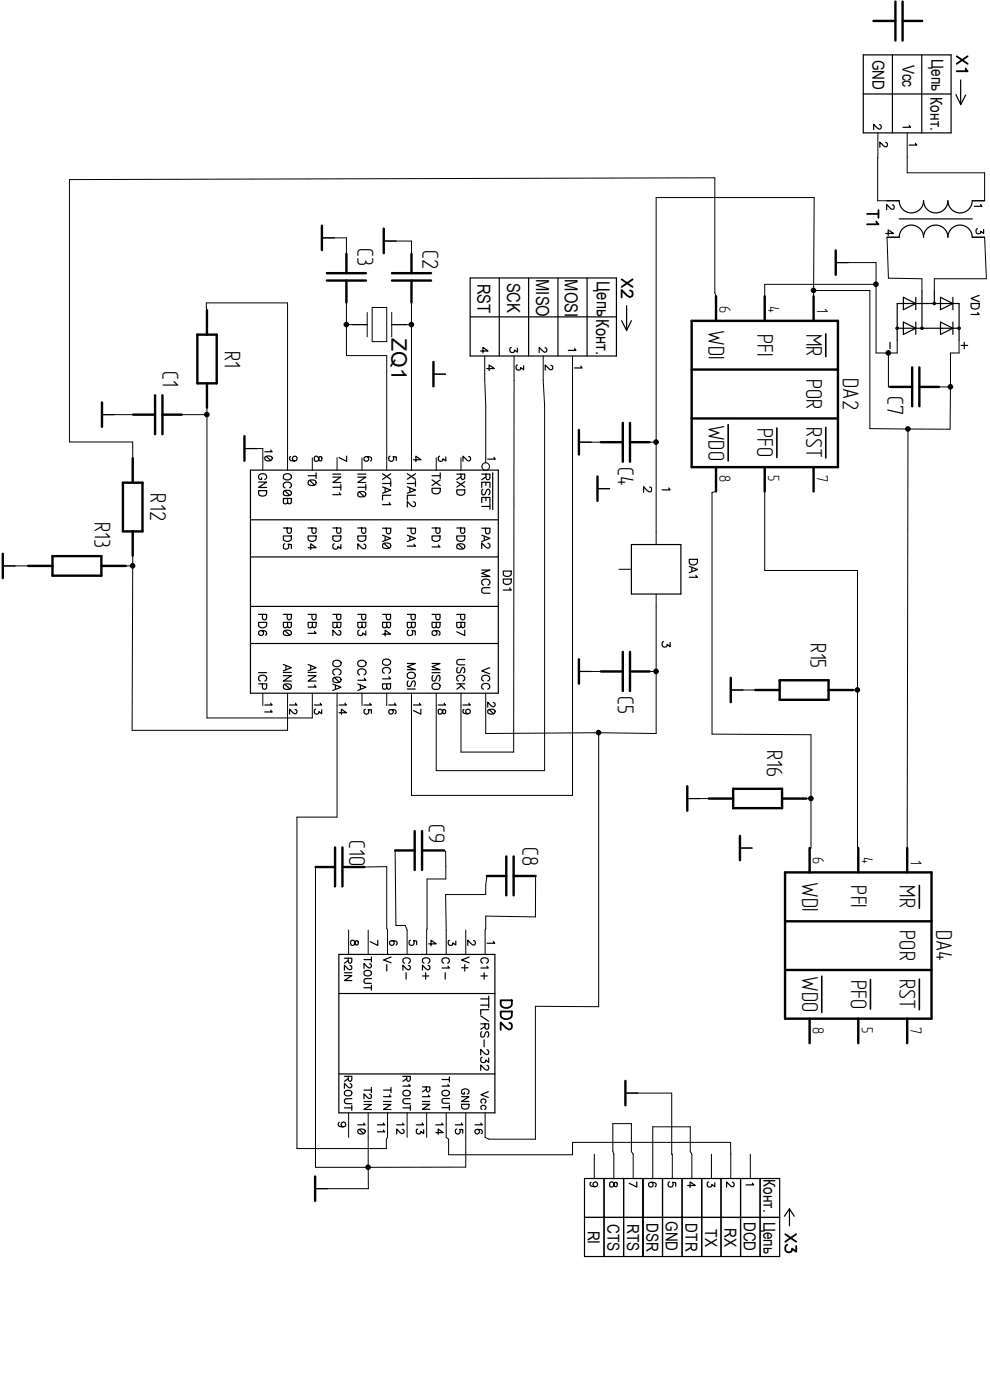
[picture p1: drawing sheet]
<svg xmlns="http://www.w3.org/2000/svg" width="210mm" height="297mm" viewBox="0 0 210 297" stroke-linecap="round" stroke-linejoin="round" font-family="sans-serif">
<defs><g id="words">
<g font-size="4.9">
<text x="75.9" y="52.5" transform="rotate(90 75.9 52.5)">C3</text>
<text x="89.7" y="53" transform="rotate(90 89.7 53)">C2</text>
<text x="150.3" y="70.1" transform="rotate(90 150.3 70.1)">WDI</text>
<text x="160.7" y="70.8" transform="rotate(90 160.7 70.8)">PFI</text>
<text x="171" y="70.8" transform="rotate(90 171 70.8)">MR</text>
<text x="47.6" y="74.4" transform="rotate(90 47.6 74.4)">R1</text>
<text x="34.5" y="78.8" transform="rotate(90 34.5 78.8)">C1</text>
<text x="171" y="80.3" transform="rotate(90 171 80.3)">POR</text>
<text x="178.8" y="80.2" transform="rotate(90 178.8 80.2)">DA2</text>
<text x="188.3" y="84" transform="rotate(90 188.3 84)">C7</text>
<text x="150.3" y="90.1" transform="rotate(90 150.3 90.1)">WDO</text>
<text x="160.7" y="90.8" transform="rotate(90 160.7 90.8)">PFO</text>
<text x="171" y="90.7" transform="rotate(90 171 90.7)">RST</text>
<text x="131.1" y="99" transform="rotate(90 131.1 99)">C4</text>
<text x="31.8" y="104.7" transform="rotate(90 31.8 104.7)">R12</text>
<text x="20" y="110.7" transform="rotate(90 20 110.7)">R13</text>
<text x="131.1" y="147.6" transform="rotate(90 131.1 147.6)">C5</text>
<text x="74.1" y="178.3" transform="rotate(90 74.1 178.3)">C10</text>
<text x="91" y="174.8" transform="rotate(90 91 174.8)">C9</text>
<text x="110.8" y="179.8" transform="rotate(90 110.8 179.8)">C8</text>
<text x="170.2" y="187.1" transform="rotate(90 170.2 187.1)">WDI</text>
<text x="180.5" y="187.8" transform="rotate(90 180.5 187.8)">PFI</text>
<text x="190.8" y="187.8" transform="rotate(90 190.8 187.8)">MR</text>
<text x="190.8" y="197.4" transform="rotate(90 190.8 197.4)">POR</text>
<text x="198.6" y="197.2" transform="rotate(90 198.6 197.2)">DA4</text>
<text x="170.2" y="207.1" transform="rotate(90 170.2 207.1)">WDO</text>
<text x="180.5" y="207.8" transform="rotate(90 180.5 207.8)">PFO</text>
<text x="190.8" y="207.7" transform="rotate(90 190.8 207.7)">RST</text>
</g>
<g font-size="4.8">
<text x="171.9" y="136.3" transform="rotate(90 171.9 136.3)">R15</text>
<text x="162.7" y="159.1" transform="rotate(90 162.7 159.1)">R16</text>
</g>
<text font-size="4.5" x="83.1" y="71.6" transform="rotate(90 83.1 71.6)">ZQ1</text>
<g font-size="3.8">
<text x="107.6" y="60" transform="rotate(90 107.6 60)">SCK</text>
<text x="113.7" y="59.2" transform="rotate(90 113.7 59.2)">MISO</text>
<text x="119.8" y="59.3" transform="rotate(90 119.8 59.3)">MOSI</text>
<text x="126.6" y="59.7" transform="rotate(90 126.6 59.7)">Цепь</text>
<text x="101.3" y="60.2" transform="rotate(90 101.3 60.2)">RST</text>
<text x="126.4" y="67.7" transform="rotate(90 126.4 67.7)">Конт.</text>
</g>
<g font-size="3.5">
<text x="185.1" y="12.7" transform="rotate(90 185.1 12.7)">GND</text>
<text x="191.5" y="13.7" transform="rotate(90 191.5 13.7)">Vcc</text>
<text x="197.6" y="12.6" transform="rotate(90 197.6 12.6)">Цепь</text>
<text x="197.4" y="20.7" transform="rotate(90 197.4 20.7)">Конт.</text>
<text x="162" y="250.2" transform="rotate(90 162 250.2)">Конт. Цепь</text>
<text x="124.7" y="261.1" transform="rotate(90 124.7 261.1)">RI</text>
<text x="128.9" y="259.7" transform="rotate(90 128.9 259.7)">CTS</text>
<text x="133" y="259.7" transform="rotate(90 133 259.7)">RTS</text>
<text x="137.1" y="259.4" transform="rotate(90 137.1 259.4)">DSR</text>
<text x="141.3" y="259" transform="rotate(90 141.3 259)">GND</text>
<text x="145.4" y="259.5" transform="rotate(90 145.4 259.5)">DTR</text>
<text x="149.6" y="260.8" transform="rotate(90 149.6 260.8)">TX</text>
<text x="153.7" y="260.5" transform="rotate(90 153.7 260.5)">RX</text>
<text x="157.8" y="259.2" transform="rotate(90 157.8 259.2)">DCD</text>
</g>
<g font-size="3.4">
<text x="152.6" y="64.8" transform="rotate(90 152.6 64.8)">6</text>
<text x="162.9" y="64.8" transform="rotate(90 162.9 64.8)">4</text>
<text x="173.3" y="65.3" transform="rotate(90 173.3 65.3)">1</text>
<text x="152.6" y="100.8" transform="rotate(90 152.6 100.8)">8</text>
<text x="162.9" y="100.8" transform="rotate(90 162.9 100.8)">5</text>
<text x="173.3" y="100.8" transform="rotate(90 173.3 100.8)">7</text>
<text x="172.5" y="181.9" transform="rotate(90 172.5 181.9)">6</text>
<text x="182.8" y="181.9" transform="rotate(90 182.8 181.9)">4</text>
<text x="193.2" y="182.4" transform="rotate(90 193.2 182.4)">1</text>
<text x="172.5" y="217.8" transform="rotate(90 172.5 217.8)">8</text>
<text x="182.8" y="217.8" transform="rotate(90 182.8 217.8)">5</text>
<text x="193.2" y="217.8" transform="rotate(90 193.2 217.8)">7</text>
</g>
</g></defs>
<g fill="none" stroke="#000" stroke-width=".21">
<path d="M185.3 4.4h4.6M191.5 4.4h4.1M186.2 28.2v14.4h4.6M192.4 28.2v8.5h16.5v5.9h-2.7M68.3 50.5h5.2v7.5M73.5 59.5v15.9h8.5v24.3M81.4 51.1h5.9v6.9M87.3 59.5v40.2M177.3 55.7h8.5v19.2h4.5v-2.6M190.8 50.3h-2.6l.3 8.7 7.1 .1v2.7M206.2 50.3h2.7l.4 8.8h-11.1v2.7M43.9 71l-.1-6.7h17.2v35.4"/>
<path d="M73.5 68.9h4.4M77.9 66.3v5.2M79 65.2h3v7.3h-3zM83.1 68.9h4.2M83.1 66.3v5.2M91.9 79.4h2.6M102.8 75.5l.2 10.4v12.3M109.1 75.5l-.1 84.1h-11.2v-12.5M115.2 75.5v5.2l.3 5.2v77.6h-23v-16.4M121.5 75.5v93.2h-34.2v-21.6M151.9 68.1v-5.2l-.3-.8v-24.4l-136.9 .4v55.7h13.5v8.6M172.6 61.6h11.9v29.3l8.1 .1"/>
<path d="M172.6 61.6l.1-19.7h-33.5v73.6M172.6 61.6v6.5M185.8 60.3h-23.6v7.8M188.5 74.9v7.2h5M203.5 72.3v2.6h-1.9v7.2M21.6 88h11.3M34.5 88h9.4M43.9 81.3v71h22.4v-5.2M51.9 95.2h3.9v4.5M66.3 97.1v2.6M71.5 97.1v2.6M76.8 97.1v2.6"/>
<path d="M92.5 97.1v2.6M97.8 97.1v2.6M122.8 93.8h9.3M133.6 93.8h5.6M151.9 99.1v5.2l-.9 .2v51.2l21 .2v24h-.3v5.2M162.2 99.1v21.9h19.7v58.9h.2v5.2M172.6 99.1v5.2M192.6 91l-.2 94.1M195 82.1h6.6M201.6 82.1l-.1 9-8.9-.1M28.2 112.7v7.4M126.7 103.7h2.6"/>
<path d="M.6 120.1h10.5M21.5 120.1h6.7M28.2 120.1l-.2 34.8h33v-7.8M131.3 120.8h2.6M139.2 126v29.6l-12.2-.2M55.8 147.1v2.6M71.5 147.1v26.3h-8.5v70.3h19v-2l.2-.4v-5.2M76.8 147.1v2.6M82 147.1v2.6M103 147.1v8.5l24-.2M122.8 142.5h9.3M127 155.4v58.2l-13.4-.1v28.2h-9.9l-.8-.4v-5.2"/>
<path d="M133.6 142.5h5.6M155 146.4h10.4M175.8 146.4h6.1M145.8 169.4h9.7M157 179.9h2.6M165.9 169.4h6.1M71.1 183.9h-4.2v63.7h11.2M72.6 183.9h9.4v13l.2 .4v5.2M74 197.3v5.2M78.1 197.3v5.2M88 180.4h-4.2l.2 15.9h2l.4 1v5.2M89.5 180.4h4.7l.3 .2 .1 5.9h-4l-.1 16"/>
<path d="M98.8 197.3v5.2M107.4 185.8h-4.1l-.3 2v2h-8.5l.2 12.7M109 185.8h4.6v8.7l-10.6-.1-.1 8.1M171.7 216.1v5.2M182.1 216.1v5.2M192.4 216.1v5.2M74 236.1v5.2M78.1 236.1v11.5M86.4 236.1v5.2M90.5 236.1v5.2M94.7 236.1v5.2l.5 .4v3.3h26.3v-2.6h33.5v7.6M98.8 236.1v11.5h-20.7"/>
<path d="M132.7 231.9h9.8l.1 18.1M78.1 247.6v4.6h-11.3M126.1 244.9v5.1M130.2 250v-5.1l-.2-.6v-5.9h3.9v5.9l.4 .6v5.1M138.5 250v-10.9h7.9v5.2l.4 .6v5.1M150.9 244.9v5.1M159.2 244.9v5.1"/>
<circle cx="103" cy="99" r=".8"/>
</g>
<g fill="none" stroke="#000" stroke-width=".51">
<path d="M185.3 4.4h4.6M189.9 .3v8.3M191.5 4.4h4.1M191.5 .3v8.3M68.3 47.9v5.1M69.3 59.5h8.3M69.3 58h8.3M73.5 53.8v4.2M73.5 59.5v4.7M81.4 48.5v5.2M83.1 59.5h8.3M83.1 58h8.3"/>
<path d="M87.3 53.8v4.2M87.3 59.5v4.7M177.3 53.1v5.2M41.9 71h4.1v10.3h-4.1zM43.9 65.8v5.2M91.9 76.8v5.2M146.7 68.1h31.1v31h-31.1zM146.7 78.4h31.1M151.9 62.9v5.2M162.2 62.9v5.2M172.6 62.9v5.2M193.5 77.9v8.3"/>
<path d="M195 77.9v8.3M21.6 85.4v5.2M28.2 97.2v5.2M28.2 88h4.7M32.9 83.9v8.2M34.5 88h4.1M34.5 83.9v8.2M43.9 81.3v5.2M51.9 92.5v5.2M122.8 91.2v5.2M127.5 93.8h4.6M132.1 89.7v8.3"/>
<path d="M133.6 89.7v8.3M133.6 93.8h4.2M146.7 88.8h31.1M151.9 99.1v5.2M162.2 99.1v5.2M172.6 99.1v5.2M188.8 82.1h4.7M195 82.1h4.2M.6 117.5v5.1M11.1 118h10.4v4.1h-10.4zM26.1 102.4h4.1v10.3h-4.1zM28.2 112.7v5.2"/>
<path d="M126.7 101.1v5.2M6 120.1h5.1M21.5 120.1h5.2M122.8 139.9v5.1M132.1 138.3v8.3M133.6 138.3v8.3M127.5 142.5h4.6M133.6 142.5h4.2M155 143.8v5.2M160.2 146.4h5.2M165.4 144.3h10.4v4.2h-10.4zM175.8 146.4h5.1"/>
<path d="M71.1 179.8v8.2M72.6 179.8v8.2M88 176.3v8.3M89.5 176.3v8.3M145.8 166.8v5.2M150.4 169.4h5.1M155.5 167.3h10.4v4.1h-10.4zM157 177.3v5.2M165.9 169.4h5.2M171.7 179.9v5.2M182.1 179.9v5.2M192.4 179.9v5.2"/>
<path d="M66.9 183.9h4.2M72.6 183.9h4.7M83.8 180.4h4.2M89.5 180.4h4.7M103.3 185.8h4.1M107.4 181.7v8.2M109 185.8h4.6M109 181.7v8.2M166.5 185.1h31.1v31h-31.1zM166.5 195.5h31.1M166.5 205.8h31.1M171.7 216.1v5.2"/>
<path d="M182.1 216.1v5.2M192.4 216.1v5.2M132.7 229.3v5.2M66.8 249.6v5.2"/>
</g>
<g fill="none" stroke="#000" stroke-width=".25">
<path d="M183.1 11.6h18.7v16.6h-18.7zM183.1 19.9h18.7M189.3 11.6v16.6M195.5 11.6v16.6M203.8 17v5.1l-1-2M186.6 26.5l.3 .3-.1 .5a.5 .5 0 0 1-.7-.2l-.8-.7v1.1M187.9 30.2l.4 .3-.2 .6a.5 .5 0 0 1-.7-.2l-.8-.8v1.1M192.9 26.6l.3 .4h-1.6M194.2 30.4l.3 .4h-1.6M204.9 20.2l-1.1 2M68.3 50.5h2.6M81.4 51.1h2.6"/>
<path d="M99.7 59h31.1v16.5h-31.1zM105.9 59v16.5M112.1 59v16.5M118.4 59v16.5M124.5 59v16.5M177.3 55.7h2.6M187.9 49.5h1.6l-1.1-.7v1.2M188.2 50.3h2.6a2.58 2.58 0 0 1 2.5-2.5 2.58 2.58 0 0 1 2.6 2.5 2.58 2.58 0 0 1 2.6-2.5 2.58 2.58 0 0 1 2.6 2.5 2.58 2.58 0 0 1 2.6-2.5 2.58 2.58 0 0 1 2.5 2.5h2.7M188.2 42.6h2.6a2.58 2.58 0 0 0 2.5 2.6 2.58 2.58 0 0 0 2.6-2.6 2.58 2.58 0 0 0 2.6 2.6 2.58 2.58 0 0 0 2.6-2.6 2.58 2.58 0 0 0 2.6 2.6 2.58 2.58 0 0 0 2.5-2.6h2.7M189.3 43.5l.4 .3-.1 .5a.5 .5 0 0 1-.8-.1l-.7-.8v1.1M190.8 46.4h15.4M207.3 48.5a.54 .54 0 0 0-.3 .6 .54 .54 0 0 0 .5 .5 .54 .54 0 0 0 .5-.5l.7 .4v-.8"/>
<path d="M208 43.4l.3 .4h-1.6M91.9 79.4h2.6M99.7 67.2h31.1M101.9 74.5h1.6l-1.1-.8v1.2M103.3 78.2h1.6l-1.1-.8v1.2M108.5 73.7a.54 .54 0 0 0-.4 .6 .54 .54 0 0 0 .5 .5 .54 .54 0 0 0 .5-.5l.7 .4v-.8M109.8 77.4a.54 .54 0 0 0-.4 .6 .54 .54 0 0 0 .5 .5 .54 .54 0 0 0 .5-.5l.7 .4v-.8M115.6 73.8l.4 .3-.1 .5a.5 .5 0 0 1-.8-.1l-.7-.8v1.1M116.9 77.5l.4 .3-.2 .6a.5 .5 0 0 1-.7-.2l-.7-.8v1.1M121.9 74l.3 .3h-1.6M123.2 77.7l.3 .4h-1.6M131.9 68l1 2.1 1-2.1"/>
<path d="M132.9 64.9v5.2M188.8 72.6v1.4M190.3 69.6h13.2M190.3 72.3v-7.9h13.2v7.9M191.6 68.3l2.7 1.3-2.7 1.4zM191.6 63.1l2.7 1.3-2.7 1.3zM194.3 63.1v2.6M194.3 68.3v2.7M195.6 61.8v7.8M198.2 61.8v2.6M199.5 63.1l2.6 1.3-2.6 1.3zM199.5 68.3l2.6 1.3-2.6 1.4z"/>
<path d="M202.1 63.1v2.6M202.1 68.3v2.7M203.9 73.3h1.4M204.6 72.6v1.4M206 64.4h1.7v.6a.92 .92 0 0 1-.8 .6 .92 .92 0 0 1-.9-.6zM207.4 66.3l.3 .4h-1.7M207.7 62.7l-1.7 .6 1.7 .7M21.6 88h2.6M51.9 95.2h2.5M53.1 99.7h52.6v47.4h-52.6zM56.2 96.9l.6-.2a.7 .7 0 0 1 .9 .6 .89 .89 0 0 1-1.5 0zM56.5 96.8l.9 .9"/>
<path d="M57.4 95.5l.3 .3h-1.5M61.6 96.9h-.1a.58 .58 0 0 0 .2 .8 .94 .94 0 0 0 1.3-.4 .5 .5 0 0 0-.4-.5 .5 .5 0 0 0-.6 .4 .5 .5 0 0 0 .5 .6M66.7 96.9h.1a.59 .59 0 0 1 .6 0 .59 .59 0 0 1 .2 .6 .33 .33 0 0 0 .6 .2 .61 .61 0 0 0-.1-.8l-.5 .2a.6 .6 0 0 1-.1 .6 .6 .6 0 0 1-.7 .1zM73.5 96.8v1.1l-1.6-.8M77.7 96.9a.51 .51 0 0 1 .5 .6 .51 .51 0 0 1-.8 .3 .51 .51 0 0 1 0-.9h.3a.77 .77 0 0 1 1.1 .6l-.2 .3M82.8 96.8a.58 .58 0 0 0-.3 .8 .58 .58 0 0 0 .9 .1 .58 .58 0 0 0 0-.8h.7v.8M87.7 97.5h1.6l-1.1-.7v1.2M93.3 96.8a.54 .54 0 0 0-.4 .6 .54 .54 0 0 0 .5 .4 .54 .54 0 0 0 .5-.5l.7 .5v-.9M99.4 96.9l.4 .3-.1 .5a.5 .5 0 0 1-.7-.2l-.8-.7v1.1M104.8 97l.3 .4h-1.6M122.8 93.8h2.6M53.1 110.3h52.6"/>
<path d="M53.1 118.2h52.6M54.9 104.1h1.7v.6a.91 .91 0 0 1-.9 .6 .91 .91 0 0 1-.8-.6zM54.9 102.3h1.7l-1.7 1.1h1.7M55.5 101.3v.4a.62 .62 0 0 1-.7-.6 .62 .62 0 0 1 .7-.6h.4a.64 .64 0 0 1 .7 .5 .64 .64 0 0 1-.4 .7M60.1 112h1.7v.8l-.2 .3-.3 .1-.3-.2-.1-1M60.1 105.7h1.7l-.1 1.1-.4 .1-.3-.4a.45 .45 0 0 1-.4 .4 .45 .45 0 0 1-.5-.4zM60.1 113.7h1.7v.6a.91 .91 0 0 1-.8 .6 .91 .91 0 0 1-.9-.6zM60.2 104.3a1.08 1.08 0 0 1 1.6 .2v.2a1.17 1.17 0 0 1-1.6 .2zM60.3 100.7a.84 .84 0 0 1 1.1-.2 .84 .84 0 0 1 .3 1 1.01 1.01 0 0 1-1.6-.2l.1-.5zM60.4 104.1l1.1 1M60.4 115.4a.61 .61 0 0 0-.2 .8 .61 .61 0 0 0 .9 .2 .61 .61 0 0 0 0-1l.7 .1v.9M60.5 103.5a.64 .64 0 0 1-.4-.7 .64 .64 0 0 1 .6-.5h.5a.64 .64 0 0 1 .6 .5 .64 .64 0 0 1-.4 .7"/>
<path d="M61 105.7v.8M65.4 116.2h1.7l-1.2-.8v1.2M65.4 100.9h1.7M65.4 112h1.7v.8l-.2 .3-.4 .1-.2-.2-.1-1M65.4 113.7h1.7v.6a.91 .91 0 0 1-.9 .6 .91 .91 0 0 1-.8-.6zM65.4 102.1a1.08 1.08 0 0 1 1.7 .2l-.1 .4a1.3 1.3 0 0 1-1.6 0zM65.7 101.9l1.1 1M67.1 100.3v1.2M70.6 113.7h1.7v.6a.91 .91 0 0 1-.8 .6 .91 .91 0 0 1-.9-.6zM70.6 112h1.7v.8l-.2 .3-.3 .1-.3-.2-.1-1M70.6 101.2h1.7l-1.7 1.2h1.7M70.6 100.6h1.7"/>
<path d="M70.6 103.4h1.7M70.9 115.4a.58 .58 0 0 0-.2 1 .58 .58 0 0 0 1-.4l.6 .4v-.9M72 104.5l.3 .4h-1.7M72.3 102.8v1.2M75.9 113.7h1.7v.6a.91 .91 0 0 1-.8 .6 .91 .91 0 0 1-.9-.6zM75.9 112h1.7v.8l-.2 .3-.4 .1-.2-.2-.1-1M75.9 101.2h1.7l-1.7 1.2h1.7M75.9 100.6h1.7M75.9 103.4h1.7M75.9 104.5a1.08 1.08 0 0 1 1.7 .3v.1a1.17 1.17 0 0 1-1.7 .3zM76.2 104.4l1.1 1M77.2 115.4l.4 .4-.1 .5-.2 .1-.6-.2-.8-.8v1.1"/>
<path d="M77.6 102.8v1.2M81.2 103.3l1.7 .7-1.7 .6M81.2 113.5l1.7 .7-1.7 .7M81.2 100.5l1.7 1.2M81.2 102.6h1.7M81.2 112.1h1.7v.7a.47 .47 0 0 1-.5 .5 .47 .47 0 0 1-.4-.5v-.7M81.2 115.4a1.14 1.14 0 0 1 1.7 .3v.2a1.14 1.14 0 0 1-1.7 .2zM81.4 115.3l1.1 1M81.7 103.5v.9M81.7 113.8v.8M82.5 106.6l.4 .5h-1.7M82.9 105.1h-1.7v1"/>
<path d="M82.9 100.5l-1.7 1.2M82.9 102v1.2M86.4 103.3l1.7 .7-1.7 .6M86.4 113.5l1.7 .7-1.7 .7M86.4 102.6h1.7M86.4 100.5l1.7 1.2M86.4 112.1h1.7v.7a.47 .47 0 0 1-.4 .5 .47 .47 0 0 1-.5-.5v-.7M87 103.5v.9M87 113.8v.8M87.7 106.5l.4 .3-.1 .6a.55 .55 0 0 1-.8-.2l-.8-.8v1.2M87.8 115.4l.3 .5h-1.7M88.1 105.1h-1.7v1"/>
<path d="M88.1 100.5l-1.7 1.2M88.1 102v1.2M91.7 113.7h1.6v.6a.91 .91 0 0 1-.8 .6 .91 .91 0 0 1-.8-.6zM91.7 100.9h1.7M91.7 101.8l1.7 1.2M91.7 103.6h1.7v.6a.92 .92 0 0 1-.9 .6 .92 .92 0 0 1-.8-.6zM91.7 112h1.6v.8l-.1 .3-.4 .1-.3-.2v-1M93 115.6l.3 .4h-1.6M93.4 100.3v1.2M93.4 101.8l-1.7 1.2M96.9 112h1.7v.8l-.2 .3-.4 .1-.2-.2-.1-1M96.9 102.2l1.7 1.1"/>
<path d="M96.9 103.9h1.7v.6a.91 .91 0 0 1-.9 .6 .91 .91 0 0 1-.8-.6zM96.9 113.7h1.7v.6a.91 .91 0 0 1-.9 .6 .91 .91 0 0 1-.8-.6zM96.9 100.6h1.7v.7l-.3 .4-.4-.1-.1-1M96.9 115.6a1.08 1.08 0 0 1 1.7 .3v.1a1.17 1.17 0 0 1-1.7 .3zM97.2 115.4l1.1 1M97.8 101.2l-.9 .5M98.6 102.2l-1.7 1.1M102.2 112.1h1.7v.7a.47 .47 0 0 1-.4 .5 .47 .47 0 0 1-.5-.5v-.7M102.2 103.4v-1.1h1.7v1.1M102.2 106.6v-1.1h1.7v1.1M102.2 113.5l1.7 .7-1.7 .7M102.2 107.4h1.7"/>
<path d="M102.2 100.6h1.7v.7l-.1 .4-.4 .1-.2-.2-.1-1M102.4 103.8l-.2 .4v.6l.2 .2 .4-.1 .5-.9 .4-.2a.78 .78 0 0 1 0 1.2M102.7 113.8v.8M103.1 101.2l-.9 .6M103.1 102.3v.7M103.1 105.5v.7M103.5 115.3l.4 .3-.1 .6a.55 .55 0 0 1-.8-.2l-.8-.8v1.2M103.9 106.8v1.2M104.5 100.3v7.8M126.7 103.7h2.6M133.9 115.5h10.5v10.5h-10.5zM137.8 103.3l.4 .2-.1 .8a.55 .55 0 0 1-.8-.2l-.8-.8v1.1"/>
<path d="M141.9 103.5l.3 .4h-1.7M146.2 118.7h1.8v.6a.92 .92 0 0 1-.9 .6 .92 .92 0 0 1-.9-.6zM.6 120.1h2.6M53.1 128.7h52.6M53.1 136.5h52.6M54.9 130.3h1.7v.8l-.2 .3-.4 .1-.2-.2-.1-1M54.9 132h1.7v.6a.91 .91 0 0 1-.9 .6 .91 .91 0 0 1-.8-.6zM55.4 133.8a.53 .53 0 0 1 .5 .7 .53 .53 0 0 1-.9 .2 .53 .53 0 0 1 .1-.8 .92 .92 0 0 1 1.5 .6l-.3 .2M60.1 130.3h1.7v.8l-.2 .3-.3 .1-.3-.2-.1-1M60.1 132h1.7v.8l-.2 .3-.3 .1-.3-.4a.45 .45 0 0 1-.4 .4 .45 .45 0 0 1-.5-.4zM60.2 133.9a1.08 1.08 0 0 1 1.6 .3v.2a1.17 1.17 0 0 1-1.6 .2zM60.4 133.8l1.1 .9"/>
<path d="M61 132v.8M65.4 130.3h1.7v.8l-.2 .3-.4 .1-.2-.2-.1-1M65.4 132h1.7v.8l-.2 .3-.3 .1-.3-.4a.45 .45 0 0 1-.5 .4 .45 .45 0 0 1-.4-.4zM66.3 132v.8M66.7 133.9l.4 .5h-1.7M70.6 132h1.7v.8l-.2 .3-.3 .1-.3-.4a.45 .45 0 0 1-.4 .4 .45 .45 0 0 1-.5-.4zM70.6 130.3h1.7v.8l-.2 .3-.3 .1-.3-.2-.1-1M71.5 132v.8M71.9 133.8l.4 .3-.1 .5-.2 .1-.6-.2-.8-.8v1.1M75.9 132h1.7v.8l-.2 .3-.3 .1-.3-.4a.45 .45 0 0 1-.5 .4 .45 .45 0 0 1-.4-.4zM75.9 130.3h1.7v.8l-.2 .3-.4 .1-.2-.2-.1-1M76.2 133.7a.58 .58 0 0 0-.2 1 .58 .58 0 0 0 1-.4l.6 .4v-.8"/>
<path d="M76.8 132v.8M81.2 132h1.6v.8l-.1 .3-.3 .1-.4-.4a.45 .45 0 0 1-.4 .4 .45 .45 0 0 1-.4-.4zM81.2 134.5h1.6l-1.1-.8v1.2M81.2 130.3h1.6v.8l-.1 .3-.4 .1-.3-.2v-1M81.4 140a.84 .84 0 0 1 1-.1 .84 .84 0 0 1 .4 .9 1.01 1.01 0 0 1-1.6-.1v-.5zM82 132v.8M86.4 132h1.7v.8l-.2 .3-.3 .1-.3-.4a.45 .45 0 0 1-.5 .4 .45 .45 0 0 1-.4-.4zM86.4 130.3h1.7v.8l-.2 .3-.4 .1-.2-.2-.1-1M86.7 133.7a.61 .61 0 0 0-.2 .9 .61 .61 0 0 0 .9 .1 .61 .61 0 0 0 0-.9l.7 .1v.8M87.3 132v.8M91.7 132h1.6v.8l-.1 .3-.3 .1-.4-.4a.45 .45 0 0 1-.4 .4 .45 .45 0 0 1-.4-.4zM91.7 130.3h1.6v.8l-.1 .3-.4 .1-.3-.2v-1"/>
<path d="M92.2 133.8a.53 .53 0 0 1 .4 .7 .53 .53 0 0 1-.8 .2 .53 .53 0 0 1 .1-.8 .92 .92 0 0 1 1.4 .6l-.2 .2M92.5 132v.8M96.9 130.3h1.7v.8l-.2 .3-.4 .1-.2-.2-.1-1M96.9 132h1.7v.8l-.2 .3-.3 .1-.3-.4a.45 .45 0 0 1-.5 .4 .45 .45 0 0 1-.4-.4zM97.8 132v.8M98.6 139.9h-1.2a.58 .58 0 0 0-.5 .6 .58 .58 0 0 0 .5 .6h1.2M98.6 133.7v1.1l-1.7-.8M102.2 120.9h1.7l-1.7 .7 1.7 .7h-1.7M102.6 124.1a.66 .66 0 0 1-.4-.7 .66 .66 0 0 1 .6-.5h.5a.65 .65 0 0 1 .6 .5 .65 .65 0 0 1-.4 .7M103.9 124.7h-1.2a.61 .61 0 0 0-.5 .6 .61 .61 0 0 0 .5 .6h1.2M106.8 121.2h1.7v.6a.91 .91 0 0 1-.9 .5 .91 .91 0 0 1-.8-.5zM106.8 122.9h1.7v.5a.91 .91 0 0 1-.9 .6 .91 .91 0 0 1-.8-.6z"/>
<path d="M108.1 124.8l.4 .4h-1.7M140.8 136.1a.61 .61 0 0 0-.3 1 .61 .61 0 0 0 1-.2v-.2l.7 .5v-.9M146.2 120.1l1.8 .7-1.8 .7M146.8 120.4v.8M147.6 122l.4 .5h-1.8M54.9 145.1h1.7l-.1 1-.3 .1-.4-.1-.1-1M54.9 142.7h1.7M55.2 144.5a.64 .64 0 0 1-.3-.7 .64 .64 0 0 1 .6-.5h.4a.64 .64 0 0 1 .7 .5 .64 .64 0 0 1-.4 .7M57.4 149.2l.3 .4h-1.5M57.4 150.7l.3 .3h-1.5M60.1 141l1.7 .6-1.7 .7M60.1 143.3h1.7l-1.7 1.2h1.7"/>
<path d="M60.1 142.7h1.7M60.2 145.3a1.08 1.08 0 0 1 1.6 .3l-.1 .4a1.3 1.3 0 0 1-1.5 0zM60.4 145.2l1.1 1M60.7 141.2v.9M62.6 150.5l.4 .3v.3l-.3 .3-.6-.2-.7-.7v1M62.7 149.2l.3 .4h-1.6M65.4 141l1.7 .6-1.7 .7M65.4 143.3h1.7l-1.7 1.2h1.7M65.4 142.7h1.7M65.9 141.2v.9M66.8 145.3l.3 .5h-1.7M67 150.5a.53 .53 0 0 0-.4 .6 .53 .53 0 0 0 .6 .4 .53 .53 0 0 0 .4-.5l.6 .4v-.8"/>
<path d="M67.9 149.2l.3 .4h-1.5M70.6 145.1l1.7 .7-1.7 .7M70.7 143.9a1.14 1.14 0 0 1 1.6 .2v.2a1.14 1.14 0 0 1-1.6 .3zM70.8 140.3a.87 .87 0 0 1 1.1-.2 .87 .87 0 0 1 .4 1 .88 .88 0 0 1-1.1 .3 .88 .88 0 0 1-.5-1zM70.9 143.7l1.1 1M71 143.2a.66 .66 0 0 1-.4-.8 .66 .66 0 0 1 .6-.5h.5a.65 .65 0 0 1 .7 .5 .65 .65 0 0 1-.5 .8M71.2 145.4v.8M71.9 151.2h1.6l-1.1-.7v1.1M73.2 149.2l.3 .4h-1.6M75.9 145.1l1.7 .7-1.7 .7M76.1 140.3a.87 .87 0 0 1 1.1-.2 .87 .87 0 0 1 .4 1 .88 .88 0 0 1-1.1 .3 .88 .88 0 0 1-.6-1zM76.3 143.2a.66 .66 0 0 1-.4-.8 .66 .66 0 0 1 .6-.5h.5a.65 .65 0 0 1 .6 .5 .65 .65 0 0 1-.4 .8"/>
<path d="M76.5 145.4v.8M77.3 143.9l.3 .4h-1.7M77.5 150.5a.56 .56 0 0 0-.2 .8 .56 .56 0 0 0 .8 .1 .56 .56 0 0 0 0-.9l.7 .1v.7M78.5 149.2l.3 .4h-1.6M81.2 145.1h1.6v1l-.4 .1-.4-.4a.45 .45 0 0 1-.4 .4 .45 .45 0 0 1-.4-.4zM81.5 142.8a.64 .64 0 0 1-.3-.7 .64 .64 0 0 1 .6-.5h.4a.64 .64 0 0 1 .6 .5 .64 .64 0 0 1-.3 .7M82 145.1v.7M82.5 143.6l.3 .4h-1.6M83 150.5a.49 .49 0 0 1 .3 .8 .49 .49 0 0 1-.8 .1 .49 .49 0 0 1 .2-.8l.3-.1a.71 .71 0 0 1 1 .6l-.2 .3M83.7 149.2l.3 .4h-1.5M86.4 140.8h1.7l-1.7 .6 1.7 .7h-1.7M86.4 146.2h1.7"/>
<path d="M86.6 144.4l-.2 .5v.6l.2 .1 .4-.1 .5-.9 .4-.2a.88 .88 0 0 1 0 1.2M86.6 142.8a.84 .84 0 0 1 1-.1 .84 .84 0 0 1 .4 .9 .86 .86 0 0 1-1.1 .4 .86 .86 0 0 1-.5-1zM89 149.2l.3 .4h-1.6M89.3 150.5v1l-1.6-.8M91.7 140.8h1.6l-1.6 .6 1.6 .7h-1.6M91.7 142.7h1.6M91.9 145.1a.84 .84 0 0 1 1-.1 .84 .84 0 0 1 .4 1 .86 .86 0 0 1-1.1 .3 .86 .86 0 0 1-.5-1zM91.9 143.3l-.2 .4v.6l.2 .2 .4-.1 .4-.9 .4-.2a.88 .88 0 0 1 0 1.2M93 150.6l.5-.1 .3 .2 .2 .6 .3 .1a.57 .57 0 0 0 .1-.8h-.4l-.2 .7a.44 .44 0 0 1-.8 0zM94.2 149.2l.3 .4h-1.5M96.9 145.1h1.7M97.1 141.6l-.2 .4v.6l.2 .1h.4l.5-.9 .3-.2a.74 .74 0 0 1 0 1.1"/>
<path d="M97.3 144.5a.64 .64 0 0 1-.4-.7 .64 .64 0 0 1 .6-.5h.5a.64 .64 0 0 1 .6 .5 .64 .64 0 0 1-.4 .7M97.5 145.1l1.1 1.1M97.9 145.5l-1 .7M98.4 150.5l-.1 .1a.58 .58 0 0 0 .2 .7 .77 .77 0 0 0 1.3-.4 .49 .49 0 0 0-.5-.4 .49 .49 0 0 0-.5 .4 .49 .49 0 0 0 .4 .5M99.5 149.2l.3 .4h-1.6M102.6 144.5a.64 .64 0 0 1-.4-.7 .64 .64 0 0 1 .6-.5h.5a.63 .63 0 0 1 .6 .5 .63 .63 0 0 1-.4 .7M102.6 146.2a.64 .64 0 0 1-.4-.7 .64 .64 0 0 1 .6-.5h.5a.63 .63 0 0 1 .6 .5 .63 .63 0 0 1-.4 .7M103.5 150.7l.6-.2a.7 .7 0 0 1 .9 .5 .89 .89 0 0 1-1.5 0zM103.8 150.5l.9 .9M103.9 141.6l-1.7 .7 1.7 .7M104.6 149.1l.4 .3v.2l-.3 .3-.5-.2-.7-.7v1M122.8 142.5h2.6"/>
<path d="M155 146.4h2.6M145.8 169.4h2.6M157 179.9h2.6M74.4 199.6h.1a.59 .59 0 0 1 .7 0 .59 .59 0 0 1 .2 .6 .33 .33 0 0 0 .5 .2 .61 .61 0 0 0-.1-.8l-.4 .2a.6 .6 0 0 1-.2 .6 .6 .6 0 0 1-.7 .1zM80.1 199.5v1.1l-1.6-.8M83.1 199.6a.51 .51 0 0 1 .5 .6 .51 .51 0 0 1-.8 .3 .51 .51 0 0 1 0-.9h.3a.77 .77 0 0 1 1.1 .6l-.2 .3M87.1 199.5a.58 .58 0 0 0-.3 .8 .58 .58 0 0 0 .9 .1 .58 .58 0 0 0 0-.8h.7v.8M95.4 199.5a.54 .54 0 0 0-.4 .6 .54 .54 0 0 0 .5 .4 .54 .54 0 0 0 .6-.5l.6 .5v-.9M100.5 199.6l.3 .3-.1 .5a.5 .5 0 0 1-.7-.2l-.8-.7v1.1M104.6 199.7l.3 .4h-1.6M71.9 202.5h33.1v33.6h-33.1zM71.9 210.8h33.1"/>
<path d="M73.1 207h1.5l-1.5 1h1.5M73.1 206.4h1.5M73.1 203.3h1.5v.7l-.3 .3-.3-.1-.1-.9M73.9 203.8l-.8 .5M74.3 204.9l.3 .2-.1 .5-.2 .1-.5-.2-.7-.7v1M77.2 203.6h1.6M77.2 209.5h1.6M77.3 206.2a.85 .85 0 0 1 .9-.3 .85 .85 0 0 1 .6 .7 .83 .83 0 0 1-.9 .5 .83 .83 0 0 1-.7-.8zM78.4 204.5l.4 .3v.3l-.3 .3-.6-.3-.7-.7v1M78.8 207.6h-1.2a.52 .52 0 0 0-.4 .5 .52 .52 0 0 0 .4 .5h1.2M78.8 203v1.1M78.8 209v1.1"/>
<path d="M82 204.6v1.4M83 203l-1.6 .7 1.6 .6M85.8 204.3a.6 .6 0 0 1-.3-.6 .6 .6 0 0 1 .6-.5h.3a.59 .59 0 0 1 .6 .5 .59 .59 0 0 1-.3 .6M86.1 206.4v1.3M86.7 204.9l.3 .2v.5l-.3 .1-.5-.2-.7-.7v1M89.6 207.1h1.4M90 204.3a.6 .6 0 0 1-.4-.6 .6 .6 0 0 1 .6-.5h.4a.59 .59 0 0 1 .6 .5 .59 .59 0 0 1-.4 .6M90.3 206.4v1.3M90.8 204.9l.4 .2-.1 .5-.2 .1-.6-.2-.7-.7v1M90.9 200.2h1.6l-1.1-.7v1.2M94.1 204.3a.6 .6 0 0 1-.3-.6 .6 .6 0 0 1 .6-.5h.3a.59 .59 0 0 1 .6 .5 .59 .59 0 0 1-.3 .6M94.4 206.4v1.3"/>
<path d="M95 205l.3 .4h-1.5M97.9 205.3h1.4M98.6 204.6v1.4M99.5 203l-1.6 .7 1.6 .6M102 217.2h1.7l-.1 1-.3 .2-.3-.2-.1-1M102 211.9h1.7M102 213.2h1.7M102 215.5l1.7 1.2M102 207.1h1.4M102.2 218.9l-.2 .4v.6l.2 .1h.4l.4-1 .4-.1a.74 .74 0 0 1 0 1.1M102.4 204.3a.6 .6 0 0 1-.4-.6 .6 .6 0 0 1 .6-.5h.4a.59 .59 0 0 1 .6 .5 .59 .59 0 0 1-.4 .6M102.7 206.4v1.3"/>
<path d="M102.9 217.8l-.9 .6M103.3 205l.3 .4h-1.6M103.7 214.2h-1.7v1M103.7 211.3v1.2M103.7 212.6v1.2M71.9 227.8h33.1M72 238.1l-.2 .1a.58 .58 0 0 0 .3 .8 .94 .94 0 0 0 1.3-.4 .5 .5 0 0 0-.5-.5 .5 .5 0 0 0-.5 .4 .5 .5 0 0 0 .4 .6M73.1 235h1.5M73.1 228.3h1.5v.7l-.3 .4-.3-.2-.1-.9M73.1 231.6a.79 .79 0 0 1 1-.3 .79 .79 0 0 1 .4 .9 .78 .78 0 0 1-.9 .3 .78 .78 0 0 1-.5-.9zM73.9 228.9l-.8 .5M74.3 229.9l.3 .3v.3l-.3 .3-.5-.2-.7-.8v1.1"/>
<path d="M74.6 234.5v1M74.6 233.1h-1.1a.54 .54 0 0 0-.4 .5 .54 .54 0 0 0 .4 .5h1.1M75.9 239.7l.6-.2a.7 .7 0 0 1 1 .6 .89 .89 0 0 1-1.6 0zM76.2 239.6l1 .9M77.2 238.3l.3 .3h-1.6M77.2 234.3h1.6l-1.6 1.1h1.6M77.2 231.3h1.6M77.2 233.7h1.6M78.4 232.2l.3 .1 .1 .2-.1 .4-.2 .1h-.3l-1-.9v1M78.8 230.7v1.1M81.3 238.3l.3 .3h-1.5M81.3 239.7l.3 .4h-1.5"/>
<path d="M81.4 234.3h1.5l-1.5 1.1h1.5M81.4 231.3h1.5M81.4 233.7h1.5M82.6 232.3l.3 .4h-1.5M82.9 230.7v1.1M85.3 239.6l.4 .3v.3l-.3 .3-.5-.2-.7-.8v1.1M85.4 238.3l.3 .3h-1.5M85.5 228.3h1.5v.7l-.3 .4-.3-.2-.1-.9M85.5 235h1.5M85.5 231.6a.79 .79 0 0 1 1-.3 .79 .79 0 0 1 .5 .9 .78 .78 0 0 1-1 .3 .78 .78 0 0 1-.5-.9zM86.3 228.9l-.8 .5M86.7 230l.3 .4h-1.5"/>
<path d="M87 234.5v1M87 233.1h-1.1a.54 .54 0 0 0-.4 .5 .54 .54 0 0 0 .4 .5h1.1M88.6 239.5a.53 .53 0 0 0-.4 .6 .53 .53 0 0 0 .6 .4 .53 .53 0 0 0 .5-.5l.6 .5v-.9M89.6 238.3l.3 .3h-1.6M89.6 234.3h1.6l-1.6 1h1.6M89.6 233.7h1.6M89.6 230.6h1.6v.7l-.3 .3-.4-.1-.1-.9M90.4 231.1l-.8 .5M90.9 232.3l.3 .4h-1.6M93.7 238.3l.3 .3h-1.5M93.8 229h1.5M93.8 235h1.5"/>
<path d="M93.8 231.6a.85 .85 0 0 1 .9-.3 .85 .85 0 0 1 .6 .8 .83 .83 0 0 1-.9 .4 .83 .83 0 0 1-.6-.8zM95 230l.3 .4h-1.5M95.3 233h-1.1a.52 .52 0 0 0-.4 .6 .52 .52 0 0 0 .4 .5h1.1M95.3 228.5v1M95.3 234.4v1.1M96.9 239.5a.56 .56 0 0 0-.2 .8 .56 .56 0 0 0 .8 .2 .56 .56 0 0 0 0-.9h.7v.8M97.9 238.3l.3 .3h-1.6M97.9 232.7h1.6l-1.6 1h1.6M97.9 234.3h1.6v.5a.85 .85 0 0 1-.8 .5 .85 .85 0 0 1-.8-.5zM98.5 231.7v.4a.45 .45 0 0 1-.6-.4 .78 .78 0 0 1 .8-.7 .78 .78 0 0 1 .8 .7l-.4 .4M101.3 239.6a.49 .49 0 0 1 .3 .7 .49 .49 0 0 1-.8 .1 .49 .49 0 0 1 .2-.8h.3a.71 .71 0 0 1 1 .6l-.2 .3M102 238.3l.3 .3h-1.5"/>
<path d="M102.2 234a.5 .5 0 0 1 0-.7 .5 .5 0 0 1 .7 0 .5 .5 0 0 1-.1 .7M102.2 235.4a.5 .5 0 0 1 0-.8 .5 .5 0 0 1 .7 0 .5 .5 0 0 1-.1 .8M102.3 224.3a.61 .61 0 0 0-.2 .9 .61 .61 0 0 0 .9-.1v-.2l.7 .5v-.9M102.7 220.6v1.5M103.3 222.7l.3 .2 .1 .5-.5 .3-1.2-1.1v1.2M103.3 226l.3 .2 .1 .5-.5 .3-1.2-1.1v1.2M103.6 231.6l-1.6 .6 1.6 .6M132.7 231.9h2.6M66.8 252.2h2.6M92.5 240.3h1.5l-1-.8v1.1M124 250h41.4v16.6h-41.4zM124 258.3h41.4"/>
<path d="M125.4 250.8l-.2 .1a.58 .58 0 0 0 .3 .8 .94 .94 0 0 0 1.3-.4 .5 .5 0 0 0-.5-.5 .5 .5 0 0 0-.5 .4 .5 .5 0 0 0 .4 .6M128.1 250v16.6M129.4 250.9l.1-.1a.59 .59 0 0 1 .6 .1 .59 .59 0 0 1 .2 .6 .33 .33 0 0 0 .6 .2 .61 .61 0 0 0-.2-.9l-.4 .2a.6 .6 0 0 1-.2 .7 .6 .6 0 0 1-.6 .1zM132.3 250v16.6M135.1 250.7v1.1l-1.6-.8M136.4 250v16.6M138.1 250.8a.51 .51 0 0 1 .5 .7 .51 .51 0 0 1-.8 .2 .51 .51 0 0 1 0-.8l.3-.1a.77 .77 0 0 1 1.1 .7l-.2 .3M140.5 250v16.6M142 250.7a.58 .58 0 0 0-.2 .9 .58 .58 0 0 0 .9 .1 .58 .58 0 0 0 0-.9l.6 .1v.8M144.7 250v16.6M145.9 251.5h1.6l-1.1-.8v1.2M148.8 250v16.6"/>
<path d="M150.3 250.7a.54 .54 0 0 0-.4 .6 .54 .54 0 0 0 .6 .5 .54 .54 0 0 0 .5-.5l.6 .5v-.9M153 250v16.6M155.4 250.8l.3 .3-.1 .6a.5 .5 0 0 1-.7-.2l-.8-.8v1.1M157.1 250v16.6M159.6 251l.3 .4h-1.6M161.2 250v16.6M167.5 256.5v3.6M167.5 256.5l-1.1 1.5M167.5 256.5l1 1.5"/>
<circle cx="190.3" cy="69.6" r=".25"/>
<circle cx="195.6" cy="69.6" r=".25"/>
<circle cx="198.2" cy="64.4" r=".25"/>
<circle cx="203.5" cy="69.6" r=".25"/>
</g>
<g fill="#000" stroke="#000" stroke-width=".21">
<circle cx="73.5" cy="68.9" r=".49"/>
<circle cx="87.3" cy="68.9" r=".49"/>
<circle cx="172.6" cy="61.6" r=".49"/>
<circle cx="185.8" cy="60.3" r=".49"/>
<circle cx="188.4" cy="74.9" r=".49"/>
<circle cx="43.9" cy="87.9" r=".49"/>
<circle cx="139.2" cy="93.8" r=".49"/>
<circle cx="192.6" cy="91" r=".49"/>
<circle cx="201.6" cy="82.1" r=".49"/>
<circle cx="28.1" cy="120" r=".49"/>
<circle cx="127" cy="155.4" r=".49"/>
<circle cx="139.2" cy="142.4" r=".49"/>
<circle cx="181.9" cy="146.4" r=".49"/>
<circle cx="172" cy="169.4" r=".49"/>
<circle cx="78.1" cy="247.6" r=".49"/>
</g>
<g fill="none" stroke="#000" stroke-width=".38">
<path d="M202.9 11.9l2.4 1.6M204.9 14.5l.4 .6h-2.4M205.3 11.9l-2.4 1.6M131.9 59.3l2.3 1.6M134.2 59.3l-2.3 1.6M183.9 45.4h2.5M185.9 47l.5 .6h-2.5M186.4 44.6v1.6M133.6 61.6l.4 .2a.74 .74 0 0 1-.2 1.2l-.8-.3-1.1-1.2v1.6M106.2 212.2h2.4v.8a1.26 1.26 0 0 1-1.2 .9 1.26 1.26 0 0 1-1.2-.9zM106.2 214.6h2.4v.8a1.26 1.26 0 0 1-1.2 .8 1.26 1.26 0 0 1-1.2-.8zM108 217l.4 .1a.81 .81 0 0 1 .1 1 .53 .53 0 0 1-.8 .2l-1.5-1.4v1.6"/>
<path d="M166.6 261.8l2.3 1.6M167 264.1a.82 .82 0 0 0-.3 1.3 .82 .82 0 0 0 1.3-.2v-.3l.9 .7v-1.3M168.9 261.8l-2.3 1.6"/>
</g>
<path d="M175.2 70.8v4.8M154.5 90.1v7.7M164.8 90.8v6.3M175.2 90.7v6.5M195 187.8v4.9M174.3 207.1v7.7M184.7 207.8v6.3M195 207.7v6.5" fill="none" stroke="#000" stroke-width=".34"/>
<use href="#words"/>
</svg>
